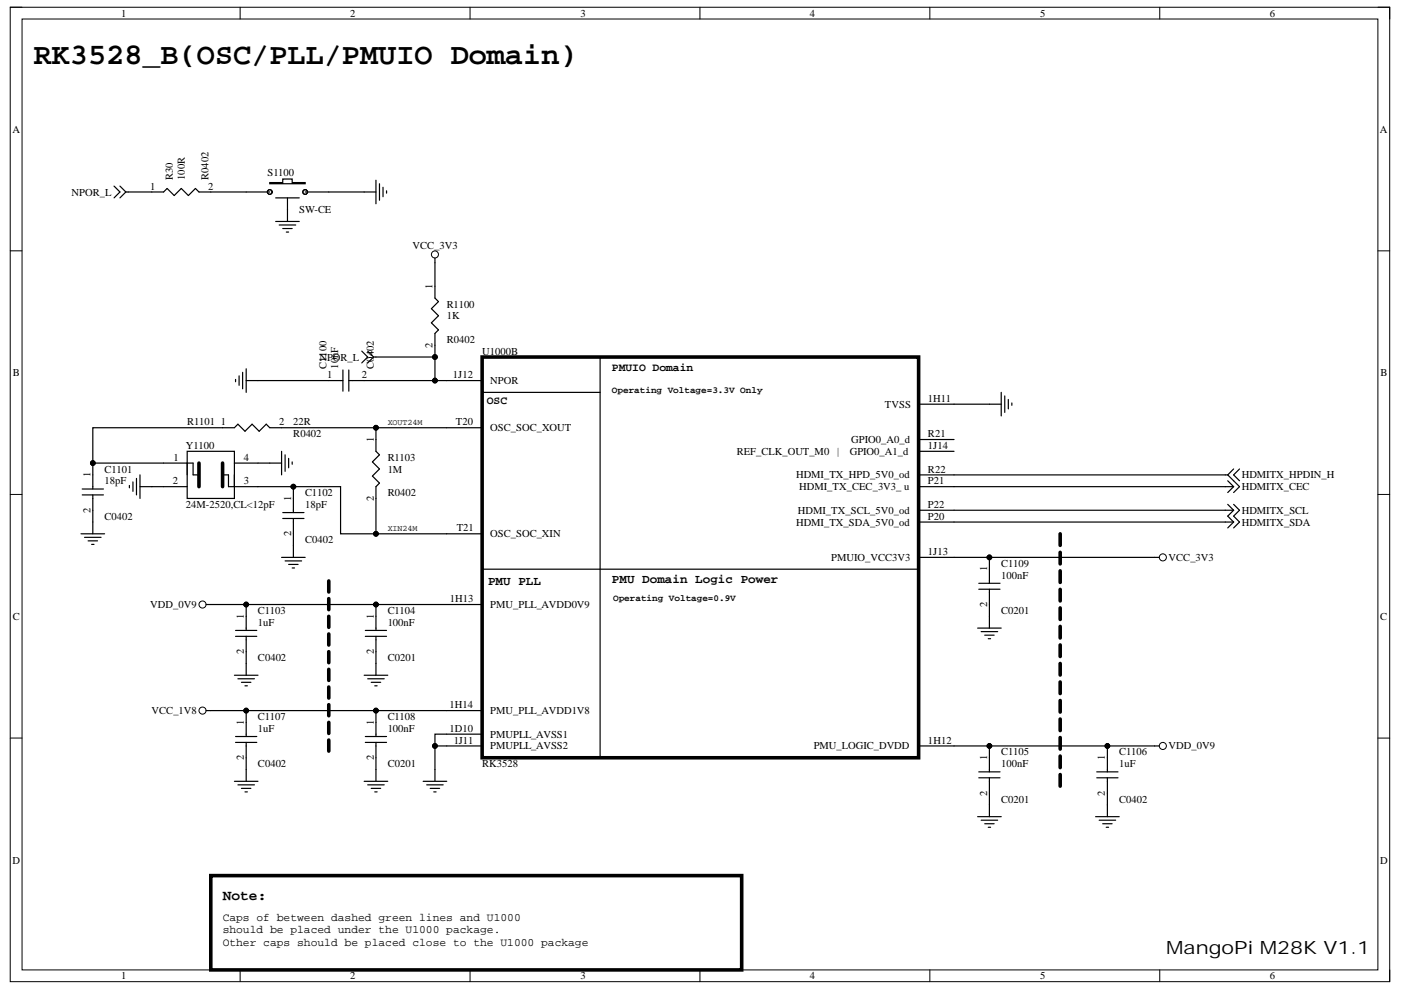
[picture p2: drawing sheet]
<svg xmlns="http://www.w3.org/2000/svg" width="297mm" height="210mm" viewBox="0 0 297 210" stroke-linecap="round" stroke-linejoin="round" font-family="sans-serif">
<defs><g id="words">
<text font-size="6.4" x="7.1" y="13.6">RK3528_B(OSC/PLL/PMUIO Domain)</text>
<text font-size="3.9" x="247.3" y="202.3">MangoPi M28K V1.1</text>
<text font-size="3.1" x="47.2" y="190.7">Note:</text>
<g font-size="2.7">
<text x="103.5" y="124.1">PMU PLL</text>
<text x="129.7" y="123.6">PMU Domain Logic Power</text>
</g>
<g font-size="2.4">
<text x="129.7" y="78.7">PMUIO Domain</text>
<text x="103.2" y="85.7">OSC</text>
<text x="47.2" y="195.2">Caps of between dashed green lines and U1000</text>
<text x="47.2" y="197.9">should be placed under the U1000 package.</text>
<text x="47.2" y="200.7">Other caps should be placed close to the U1000 package</text>
</g>
<g font-size="2.2">
<text x="25.7" y="3.5">1</text>
<text x="74.2" y="3.5">2</text>
<text x="123.1" y="3.5">3</text>
<text x="171.7" y="3.5">4</text>
<text x="220.5" y="3.5">5</text>
<text x="269.2" y="3.5">6</text>
<text x="2.6" y="28.1">A</text>
<text x="292.6" y="28.1">A</text>
<text x="15.2" y="41.5">NPOR_L</text>
<text x="31.8" y="40.2">1</text>
<text x="36.7" y="38.2" transform="rotate(-90 36.7 38.2)">R30</text>
<text x="39.2" y="38.2" transform="rotate(-90 39.2 38.2)">100R</text>
<text x="44.2" y="40.2">2</text>
<text x="44.2" y="38.2" transform="rotate(-90 44.2 38.2)">R0402</text>
<text x="56.7" y="37.2">S1100</text>
<text x="63.5" y="45.2">SW-CE</text>
<text x="87.5" y="52.7">VCC_3V3</text>
<text x="91.7" y="61.2" transform="rotate(-90 91.7 61.2)">1</text>
<text x="94.7" y="65.2">R1100</text>
<text x="94.7" y="67.7">1K</text>
<text x="67.7" y="76.5">NPOR_L</text>
<text x="91.7" y="73.7" transform="rotate(-90 91.7 73.7)">2</text>
<text x="94.7" y="72.7">R0402</text>
<text x="102.2" y="75.2">U1000B</text>
<text x="2.7" y="79.7">B</text>
<text x="69.2" y="78.2" transform="rotate(-90 69.2 78.2)">C1100</text>
<text x="69.3" y="80.2">1</text>
<text x="71.7" y="78.2" transform="rotate(-90 71.7 78.2)">10nF</text>
<text x="76.7" y="80.2">2</text>
<text x="79.2" y="78.2" transform="rotate(-90 79.2 78.2)">C0402</text>
<text x="96" y="80.2">1J12</text>
<text x="103.9" y="81.4">NPOR</text>
<text x="292.7" y="79.7">B</text>
<text x="187.6" y="86.4">TVSS</text>
<text x="196.8" y="85.2">1H11</text>
<text x="39.4" y="95.2">Y1100</text>
<text x="39.7" y="90.2">R1101</text>
<text x="46.8" y="90.2">1</text>
<text x="59.2" y="90.2">2</text>
<text x="62.2" y="92.7">R0402</text>
<text x="62.2" y="90.2">22R</text>
<text x="79.2" y="93.7" transform="rotate(-90 79.2 93.7)">1</text>
<text x="96.7" y="90.2">T20</text>
<text x="103.9" y="91.5">OSC_SOC_XOUT</text>
<text x="180.5" y="93.9">GPIO0_A0_d</text>
<text x="196.8" y="92.7">R21</text>
<text x="196.8" y="95.2">1J14</text>
<text x="19.2" y="101.2" transform="rotate(-90 19.2 101.2)">1</text>
<text x="22.2" y="100.2">C1101</text>
<text x="36.8" y="97.7">1</text>
<text x="51.7" y="97.7">4</text>
<text x="82.2" y="97.7">R1103</text>
<text x="82.2" y="100.2">1M</text>
<text x="156.2" y="96.4">REF_CLK_OUT_M0</text>
<text x="168.8" y="101.4">HDMI_TX_HPD_5V0_od</text>
<text x="177.5" y="96.4">|</text>
<text x="180.2" y="96.4">GPIO0_A1_d</text>
<text x="196.8" y="100.2">R22</text>
<text x="263.3" y="101.4">HDMITX_HPDIN_H</text>
<text x="22.2" y="102.7">18pF</text>
<text x="36.6" y="102.7">2</text>
<text x="39.4" y="107.7">24M-2520,CL&lt;12pF</text>
<text x="51.7" y="102.7">3</text>
<text x="61.7" y="106.2" transform="rotate(-90 61.7 106.2)">1</text>
<text x="64.7" y="105.2">C1102</text>
<text x="64.7" y="107.7">18pF</text>
<text x="79.2" y="106.2" transform="rotate(-90 79.2 106.2)">2</text>
<text x="82.2" y="105.2">R0402</text>
<text x="169.5" y="103.9">HDMI_TX_CEC_3V3_ u</text>
<text x="196.8" y="102.7">P21</text>
<text x="196.8" y="107.7">P22</text>
<text x="263.3" y="103.9">HDMITX_CEC</text>
<text x="19.2" y="108.7" transform="rotate(-90 19.2 108.7)">2</text>
<text x="22.2" y="110.2">C0402</text>
<text x="61.7" y="113.7" transform="rotate(-90 61.7 113.7)">2</text>
<text x="96.8" y="112.7">T21</text>
<text x="103.9" y="113.9">OSC_SOC_XIN</text>
<text x="168.8" y="111.4">HDMI_TX_SDA_5V0_od</text>
<text x="169.2" y="109">HDMI_TX_SCL_5V0_od</text>
<text x="196.8" y="110.2">P20</text>
<text x="263.3" y="109">HDMITX_SCL</text>
<text x="263.3" y="111.4">HDMITX_SDA</text>
<text x="64.7" y="115.2">C0402</text>
<text x="176.2" y="118.9">PMUIO_VCC3V3</text>
<text x="196.8" y="117.7">1J13</text>
<text x="247.8" y="118.9">VCC_3V3</text>
<text x="209.3" y="121.2" transform="rotate(-90 209.3 121.2)">1</text>
<text x="212.3" y="120.2">C1109</text>
<text x="212.3" y="122.7">100nF</text>
<text x="2.7" y="131.4">C</text>
<text x="31.9" y="128.9">VDD_0V9</text>
<text x="51.7" y="131.2" transform="rotate(-90 51.7 131.2)">1</text>
<text x="54.7" y="130.2">C1103</text>
<text x="79.2" y="131.2" transform="rotate(-90 79.2 131.2)">1</text>
<text x="82.2" y="130.2">C1104</text>
<text x="95.4" y="127.7">1H13</text>
<text x="103.9" y="128.9">PMU_PLL_AVDD0V9</text>
<text x="209.3" y="128.7" transform="rotate(-90 209.3 128.7)">2</text>
<text x="212.3" y="130.2">C0201</text>
<text x="292.7" y="131.4">C</text>
<text x="54.7" y="132.7">1uF</text>
<text x="82.2" y="132.7">100nF</text>
<text x="51.7" y="138.7" transform="rotate(-90 51.7 138.7)">2</text>
<text x="54.7" y="140.2">C0402</text>
<text x="79.2" y="138.7" transform="rotate(-90 79.2 138.7)">2</text>
<text x="82.2" y="140.2">C0201</text>
<text x="32.2" y="151.4">VCC_1V8</text>
<text x="51.7" y="153.7" transform="rotate(-90 51.7 153.7)">1</text>
<text x="54.7" y="152.7">C1107</text>
<text x="54.7" y="155.1">1uF</text>
<text x="79.2" y="153.7" transform="rotate(-90 79.2 153.7)">1</text>
<text x="82.2" y="152.7">C1108</text>
<text x="82.2" y="155.1">100nF</text>
<text x="95.3" y="150.2">1H14</text>
<text x="95.3" y="155.1">1D10</text>
<text x="103.9" y="151.4">PMU_PLL_AVDD1V8</text>
<text x="51.7" y="161.2" transform="rotate(-90 51.7 161.2)">2</text>
<text x="79.2" y="161.2" transform="rotate(-90 79.2 161.2)">2</text>
<text x="96.2" y="157.7">1J11</text>
<text x="103.9" y="158.9">PMUPLL_AVSS2</text>
<text x="103.9" y="156.4">PMUPLL_AVSS1</text>
<text x="172.5" y="158.9">PMU_LOGIC_DVDD</text>
<text x="196.8" y="157.7">1H12</text>
<text x="209.3" y="161.1" transform="rotate(-90 209.3 161.1)">1</text>
<text x="212.3" y="160.2">C1105</text>
<text x="234.3" y="161.1" transform="rotate(-90 234.3 161.1)">1</text>
<text x="237.3" y="160.2">C1106</text>
<text x="247.8" y="158.9">VDD_0V9</text>
<text x="54.7" y="162.7">C0402</text>
<text x="82.2" y="162.7">C0201</text>
<text x="102.2" y="162.7">RK3528</text>
<text x="212.3" y="162.7">100nF</text>
<text x="237.3" y="162.7">1uF</text>
<text x="209.3" y="168.7" transform="rotate(-90 209.3 168.7)">2</text>
<text x="212.3" y="170.2">C0201</text>
<text x="234.3" y="168.7" transform="rotate(-90 234.3 168.7)">2</text>
<text x="237.3" y="170.2">C0402</text>
<text x="2.6" y="183.1">D</text>
<text x="292.6" y="183.1">D</text>
<text x="25.7" y="207.6">1</text>
<text x="74.2" y="207.6">2</text>
<text x="123.1" y="207.6">3</text>
<text x="171.7" y="207.6">4</text>
<text x="220.5" y="207.6">5</text>
<text x="269.2" y="207.6">6</text>
</g>
<g font-size="2">
<text x="129.7" y="83.3">Operating Voltage=3.3V Only</text>
<text x="130" y="127.3">Operating Voltage=0.9V</text>
</g>
<g font-size="1.8">
<text x="82.2" y="90.1">XOUT24M</text>
<text x="82.2" y="112.6">XIN24M</text>
</g>
</g></defs>
<g fill="none" stroke="#000" stroke-width=".21">
<path d="M2.2 1.5h292.4v206.6h-292.4zM2.2 1.5h2.5M4.7 4h287.4v201.6h-287.4zM50.9 1.5v2.5M99.7 1.5v2.5M148.4 1.5v2.5M197.1 1.5v2.5M245.9 1.5v2.5M292.1 1.5h2.5v2.5M2.2 53.2h2.5M292.1 53.2h2.5M2.2 104.8h2.5"/>
<path d="M292.1 104.8h2.5M2.2 156.5h2.5M292.1 156.5h2.5M50.9 205.6v2.5M99.7 205.6v2.5M148.4 205.6v2.5M197.1 205.6v2.5M245.9 205.6v2.5M294.6 205.6v2.5"/>
<circle cx="19.7" cy="98.2" r=".5"/>
<circle cx="62.2" cy="103.2" r=".5"/>
<circle cx="209.8" cy="118.2" r=".5"/>
<circle cx="52.2" cy="128.2" r=".5"/>
<circle cx="52.2" cy="150.7" r=".5"/>
<circle cx="92.2" cy="158.2" r=".5"/>
<circle cx="209.8" cy="158.2" r=".5"/>
</g>
<g fill="#000">
<circle cx="19.7" cy="98.2" r=".5"/>
<circle cx="62.2" cy="103.2" r=".5"/>
<circle cx="209.8" cy="118.2" r=".5"/>
<circle cx="52.2" cy="128.2" r=".5"/>
<circle cx="52.2" cy="150.7" r=".5"/>
<circle cx="92.2" cy="158.2" r=".5"/>
<circle cx="209.8" cy="158.2" r=".5"/>
</g>
<g fill="none" stroke="#000" stroke-width=".25">
<path d="M92.2 60.7v2.5l.8 .7-1.5 1.5 1.5 1.5-1.5 1.5 1.5 1.5-.8 .8v2.5M47.2 90.7h2.5l.7-.8 1.5 1.5 1.5-1.5 1.5 1.5 1.5-1.5 .8 .8h2.5M17.4 104.9h4.5M17.4 103.7h4.5M19.7 100.7v3M19.7 104.9v3.3M49.9 134.9h4.5M49.9 133.7h4.5M52.2 130.7v3M52.2 134.9v3.3M207.5 124.9h4.5M207.5 123.7h4.5"/>
<path d="M209.8 120.7v3M209.8 124.9v3.3M49.9 157.4h4.5M49.9 156.2h4.5M52.2 153.2v3M52.2 157.4v3.3M77.5 157.4h4.5M77.5 156.2h4.5M79.7 153.2v3M79.7 157.4v3.3M232.5 164.9h4.5M232.5 163.7h4.5"/>
<path d="M234.8 160.7v3M234.8 164.9v3.3"/>
</g>
<path d="M102.2 75.7h92.6v85h-92.6z" fill-rule="evenodd" fill="#fff"/>
<g fill="none" stroke="#000" stroke-width=".76">
<path d="M102.2 75.7h92.6v85h-92.6zM224.8 113.2v2.4M224.8 117.1v2.5M69.7 123.2v2.3M69.7 126.9v2.4M69.7 130.7v2.3M69.7 134.4v2.4M69.7 138.2v2.3M224.8 121v2.5M224.8 125v2.4M224.8 128.9v2.4M224.8 132.8v2.5"/>
<path d="M224.8 136.7v2.5M69.7 141.9v2.4M69.7 145.7v2.3M69.7 149.4v2.4M69.7 153.2v2.3M69.7 156.9v2.4M224.8 140.7v2.4M224.8 144.6v2.5M224.8 148.5v2.5M224.8 152.5v2.4M224.8 156.4v2.4M224.8 160.3v2.5"/>
<path d="M224.8 164.2v2.5M44.7 185.7h112.6v19.9h-112.6z"/>
</g>
<g fill="none" stroke="#000" stroke-width=".25">
<path d="M92.2 54.7v1M50.7 79.7v2M51.4 78.9v3.5M52.2 78.2v5M76.7 74.4l1.3 1.3-1.3 1.2M78 74.4l1.2 1.3M79.2 75.7l-1.2 1.2M79.2 75.7h.5M127.2 75.7v85M49.9 80.4v.5M52.2 80.7h2.5M57.2 98.2h2.5"/>
<path d="M59.7 95.7v5M60.4 96.4v3.5M61.2 97.2v2M61.9 97.9v.5M79.7 93.2v2.5l.8 .7-1.5 1.5 1.5 1.5-1.5 1.5 1.5 1.5-.8 .8v2.5M94.7 80.7h7.5M94.7 90.7h7.5M102.2 83.2h25M194.8 85.7h7.5M194.8 93.2h7.5M194.8 95.7h7.5M209.8 85.7h2.5"/>
<path d="M212.3 83.2v5M213 83.9v3.5M213.8 84.7v2M214.5 85.4v.5M261.6 99.4l-1.3 1.3M262.8 99.4l-1.2 1.3 1.2 1.2M17.2 113.2h5M17.9 113.9h3.5M18.7 114.7h2M19.4 115.4h.5M19.7 110.7v2.5M27.4 102.9v.5"/>
<path d="M28.2 102.2v2M28.9 101.4v3.5M29.7 103.2h2.5M29.7 100.7v5M59.7 118.2h5M59.9 109.9h4.5M59.9 108.7h4.5M60.4 118.9h3.6M61.2 119.7h2M62.2 105.7v3M62.2 109.9v3.3M62.2 115.7v2.5"/>
<path d="M94.7 113.2h7.5M194.8 100.7h7.5M194.8 103.2h7.5M194.8 108.2h7.5M194.8 110.7h7.5M194.8 118.2h7.5M244.8 118.2h1M259.8 100.7h.5M259.8 103.2h1.8M259.8 108.2h1.8M259.8 110.7h1.8M260.3 100.7l2.5 2.5-1.2 1.2"/>
<path d="M260.3 101.9l1.3 1.3M260.3 106.9l1.3 1.3M261.6 103.2l-1.3 1.2M261.6 108.2l-1.3 1.2 1.3 1.3M261.6 106.9l1.2 1.3-1.2 1.2 1.2 1.3-1.2 1.2M261.6 110.7l-1.3 1.2M43.7 128.2h1M61.9 120.4h.6M77.5 134.9h4.5M77.5 133.7h4.5M79.7 130.7v3M79.7 134.9v3.3"/>
<path d="M94.7 128.2h7.5M102.2 120.7h92.6M207.3 133.2h5M208 133.9h3.5M208.8 134.7h2M209.5 135.4h.5M209.8 130.7v2.5M43.7 150.7h1M49.7 143.2h5M50.4 143.9h3.5M51.2 144.7h2M51.9 145.4h.5"/>
<path d="M52.2 140.7v2.5M77.2 143.2h5M78 143.9h3.5M78.7 144.7h2M79.5 145.4h.5M79.7 140.7v2.5M94.7 158.2h7.5M94.7 150.7h7.5M94.7 155.7h7.5M194.8 158.2h7.5M244.8 158.2h1M49.7 165.7h5"/>
<path d="M50.4 166.4h3.5M51.2 167.2h2M51.9 167.9h.5M52.2 163.2v2.5M77.2 165.7h5M78 166.4h3.5M78.7 167.2h2M79.5 167.9h.5M79.7 163.2v2.5M89.7 165.7h5M90.5 166.4h3.5M91.2 167.2h2"/>
<path d="M92 167.9h.5M92.2 163.2v2.5M207.3 173.2h5M207.5 164.9h4.5M207.5 163.7h4.5M208 173.9h3.5M208.8 174.7h2M209.5 175.4h.5M209.8 160.7v3M209.8 164.9v3.3M209.8 170.7v2.5M232.3 173.2h5"/>
<path d="M233 173.9h3.5M233.8 174.7h2M234.5 175.4h.5M234.8 170.7v2.5"/>
</g>
<g fill="none" stroke="#000" stroke-width=".21">
<circle cx="92.2" cy="54" r=".75"/>
<circle cx="246.5" cy="118.2" r=".75"/>
<circle cx="42.9" cy="128.2" r=".75"/>
<circle cx="42.9" cy="150.7" r=".75"/>
<circle cx="246.5" cy="158.2" r=".75"/>
</g>
<circle cx="40.9" cy="96.9" r=".75" fill="#fff"/>
<circle cx="40.9" cy="96.9" r=".75" fill="none" stroke="#000" stroke-width=".25"/>
<path d="M43.4 98.4h2.5v5h-2.5z" fill-rule="evenodd" fill="#fff"/>
<path d="M43.4 98.4h2.5v5h-2.5z" fill="none" stroke="#000" stroke-width=".25"/>
<path d="M39.7 95.7h10v10h-10z" fill-rule="evenodd" fill="#fff"/>
<g fill="none" stroke="#000" stroke-width=".25">
<path d="M24.2 39.5l1.2 1.2-1.2 1.3M25.4 39.5l1.3 1.2M79.7 38.2v5M80.5 39v3.5M81.2 39.7v2M26.7 40.7l-1.3 1.3M26.7 40.7h.5M32.2 40.7h2.5l.7-.7 1.5 1.5 1.5-1.5 1.5 1.5 1.5-1.5 .8 .7h2.5M52.2 40.7h5M64.7 40.7h5M77.2 40.7h2.5M82 40.5v.5"/>
<path d="M34.7 98.2h6.2v2.5h1.3M39.7 95.7h10v10h-10zM39.7 98.2v2.5M49.7 98.2h5M34.7 103.2h5M47.2 100.7h1.2v2.5h6.3M49.7 100.7v2.5"/>
</g>
<path d="M42.2 98.2v5M47.2 98.2v5" fill="none" stroke="#000" stroke-width=".76"/>
<path d="M57.2 38.7h2.7v-.7h2v.7h2.8v.3h-7.5z" fill-rule="evenodd" fill="#fff"/>
<g fill="none" stroke="#000" stroke-width=".25">
<path d="M57.2 38.7h2.7v-.7h2v.7h2.8v.3h-7.5zM27.2 40.7h5M44.7 40.7h7.5M58.4 42h5.1M58.4 47h5.1M59.2 47.7h3.5M59.9 48.5h2M60.7 49.2h.5M60.9 42v5M69.7 40.7h7.5M92.2 55.7v5M72.7 78.4v4.5"/>
<path d="M74 78.4v4.5M92.2 73.2v2.5h-12.5M92.2 75.7v5M19.7 98.2h15M47.2 90.7h-27.5v10M54.7 80.7h18M54.7 98.2h2.5M59.7 90.7h35M74 80.7h20.7M79.7 90.7v2.5M202.3 85.7h7.5M19.7 108.2v2.5"/>
<path d="M32.2 103.2h2.5M54.7 103.2h7.5M62.2 105.7v-2.5h10v10h22.5M62.2 113.2v2.5M79.7 105.7v7.5M202.3 118.2h42.5M202.3 103.2h57.5M202.3 100.7h57.5M202.3 108.2h57.5M202.3 110.7h57.5M209.8 118.2v2.5M44.7 128.2h7.5"/>
<path d="M52.2 138.2v2.5M79.7 128.2v2.5M79.7 138.2v2.5M94.7 128.2h-42.5v2.5M209.8 128.2v2.5M44.7 150.7h7.5M79.7 150.7v2.5M92.2 158.2h2.5M94.7 150.7h-42.5v2.5M94.7 155.7h-2.5v7.5M202.3 158.2h42.5M209.8 158.2v2.5"/>
<path d="M234.8 158.2v2.5M52.2 160.7v2.5M79.7 160.7v2.5M209.8 168.2v2.5M234.8 168.2v2.5"/>
<circle cx="57.2" cy="40.7" r=".5"/>
<circle cx="64.7" cy="40.7" r=".5"/>
</g>
<g fill="#000">
<circle cx="92.2" cy="75.7" r=".5"/>
<circle cx="79.7" cy="90.7" r=".5"/>
<circle cx="92.2" cy="80.7" r=".5"/>
<circle cx="79.7" cy="113.2" r=".5"/>
<circle cx="79.7" cy="128.2" r=".5"/>
<circle cx="79.7" cy="150.7" r=".5"/>
<circle cx="234.8" cy="158.2" r=".5"/>
</g>
<g fill="none" stroke="#000" stroke-width=".21">
<circle cx="92.2" cy="75.7" r=".5"/>
<circle cx="79.7" cy="90.7" r=".5"/>
<circle cx="92.2" cy="80.7" r=".5"/>
<circle cx="79.7" cy="113.2" r=".5"/>
<circle cx="79.7" cy="128.2" r=".5"/>
<circle cx="79.7" cy="150.7" r=".5"/>
<circle cx="234.8" cy="158.2" r=".5"/>
</g>
<use href="#words"/>
</svg>
